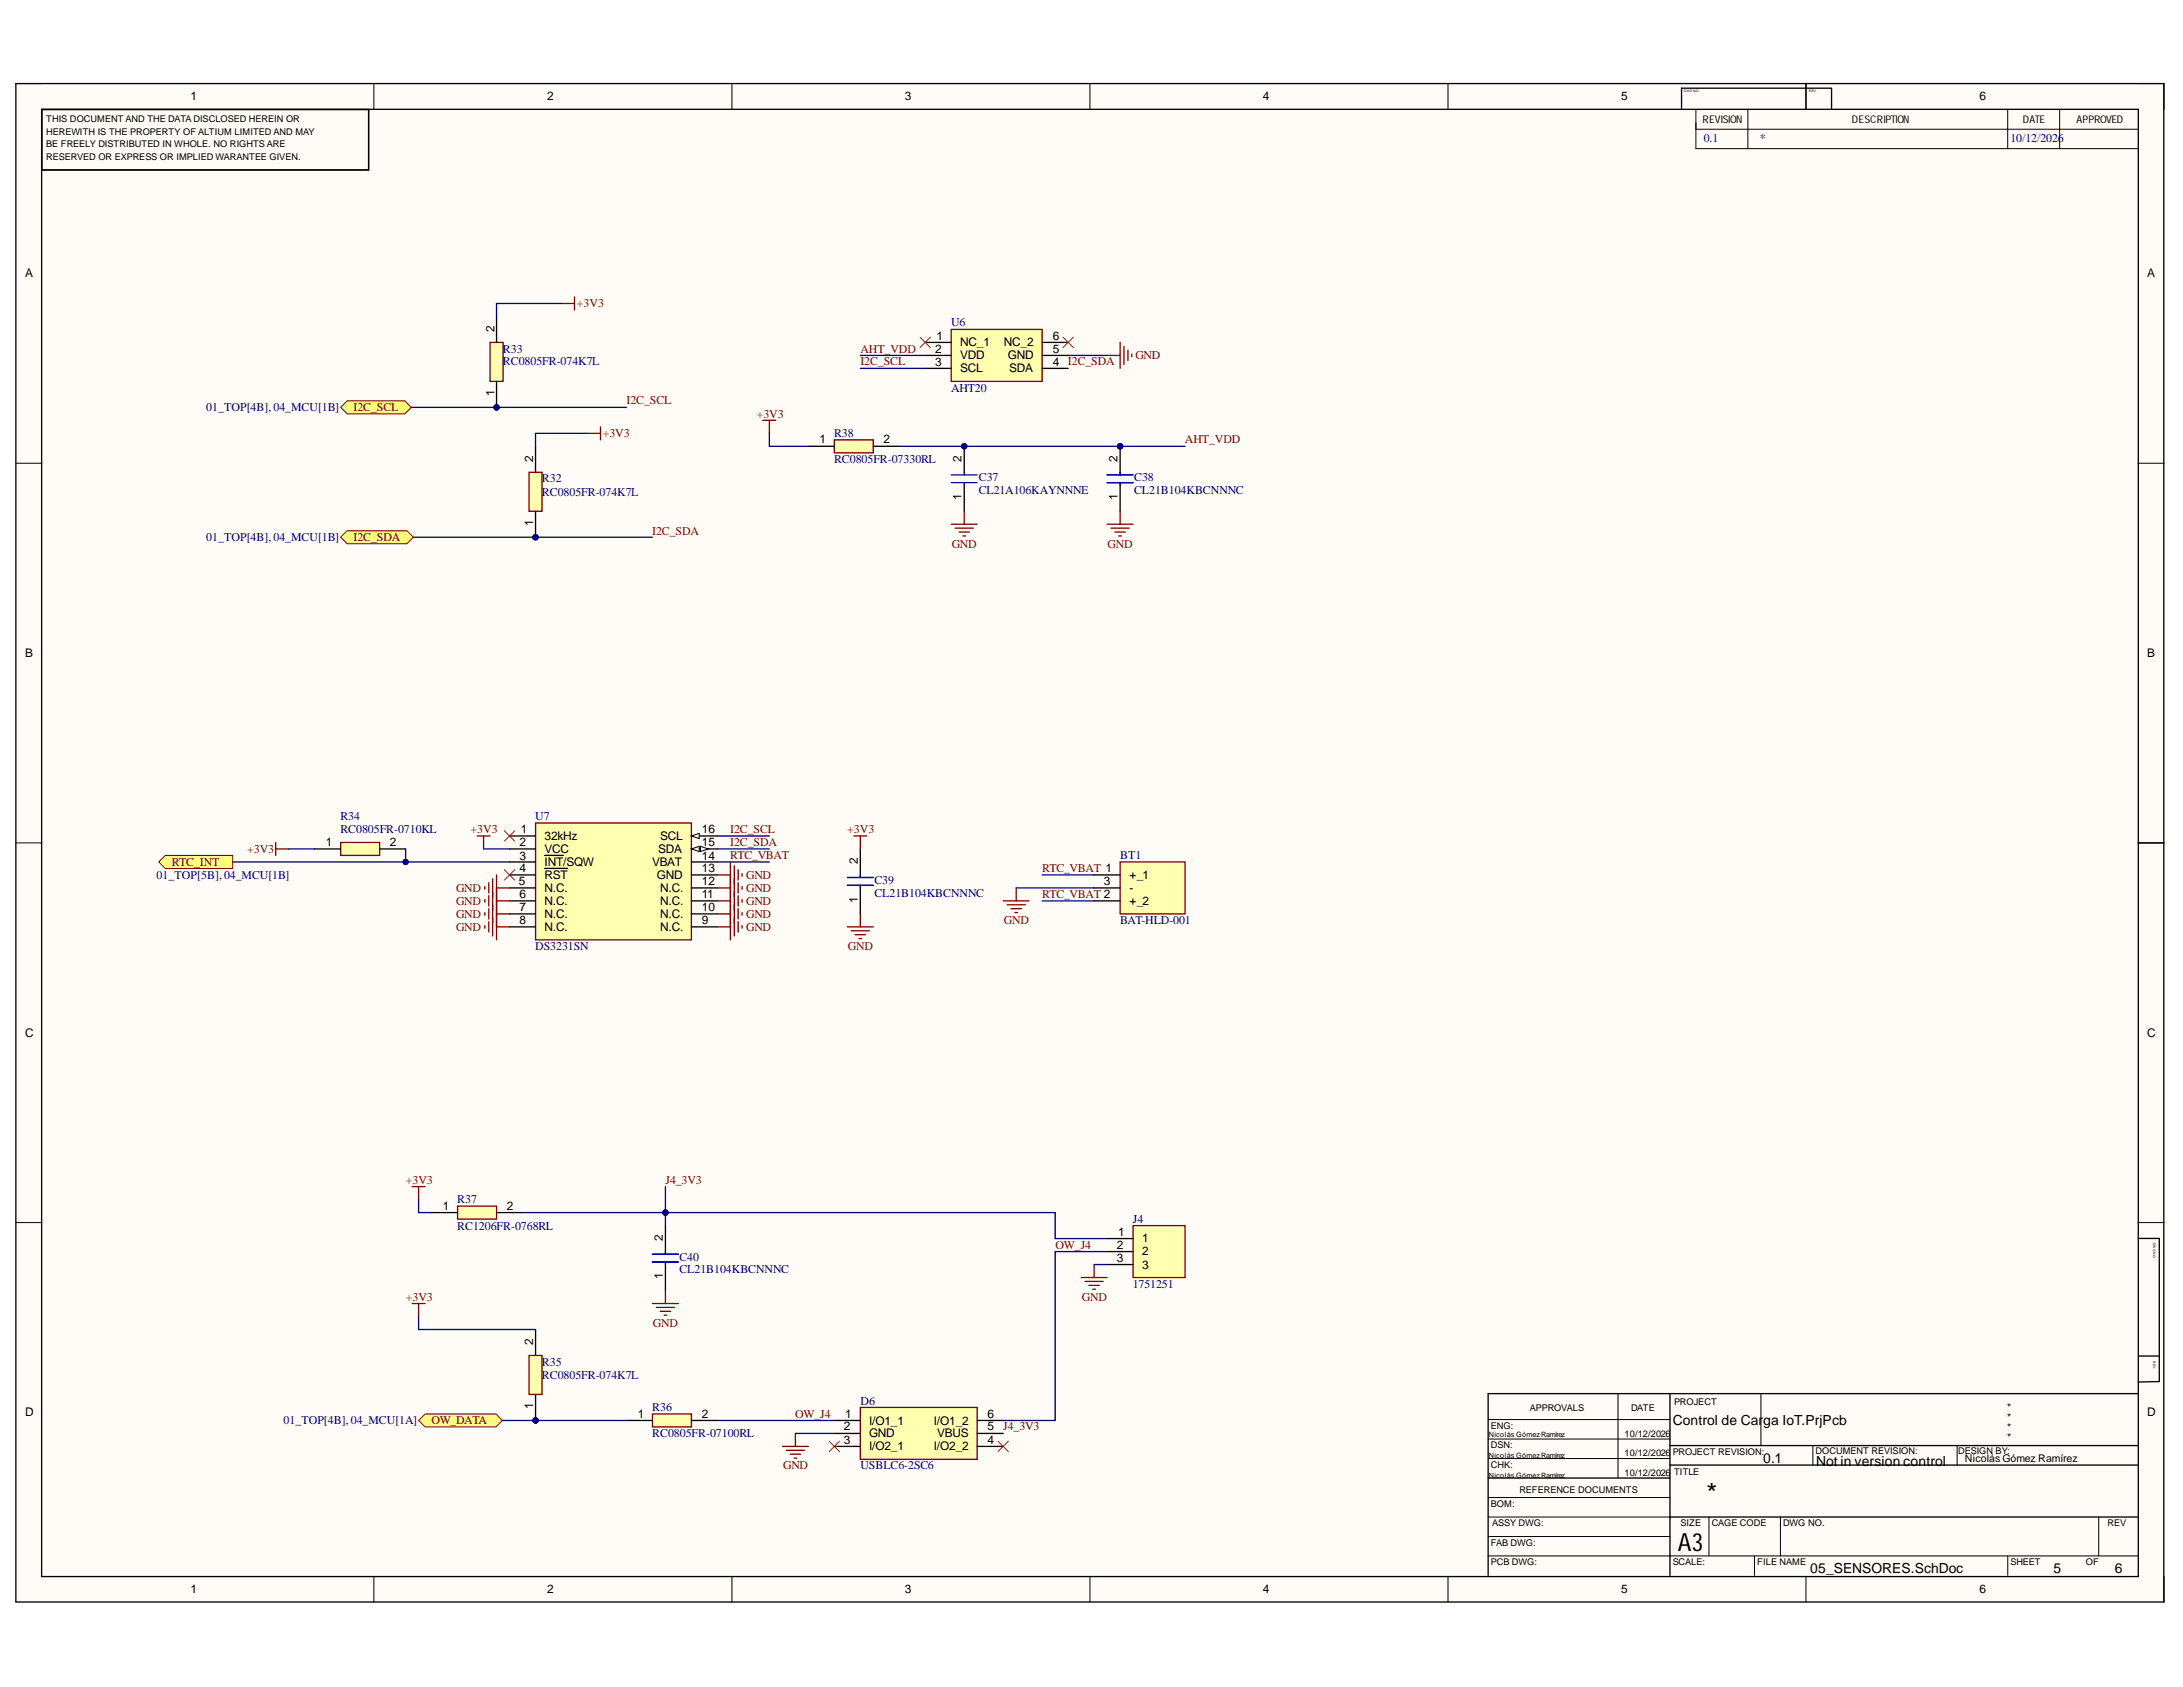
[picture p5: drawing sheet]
<svg xmlns="http://www.w3.org/2000/svg" width="279mm" height="216mm" viewBox="0 0 279 216" stroke-linecap="round" stroke-linejoin="round" font-family="sans-serif">
<defs><g id="words">
<text font-size="3.6" x="218.4" y="192.4">*</text>
<text font-size="3.2" x="214.8" y="198.5">A3</text>
<g font-size="1.8">
<text x="214.1" y="182.4">Control de Carga IoT.PrjPcb</text>
<text x="225.7" y="187.2">0.1</text>
<text x="232.4" y="187.6">Not in version control</text>
<text x="231.7" y="201.2">05_SENSORES.SchDoc</text>
<text x="262.8" y="201.2">5</text>
<text x="270.7" y="201.2">6</text>
</g>
<g font-size="1.5">
<text x="24.4" y="12.9">1</text>
<text x="70" y="12.9">2</text>
<text x="115.8" y="12.9">3</text>
<text x="161.6" y="12.9">4</text>
<text x="207.5" y="12.9">5</text>
<text x="253.3" y="12.9">6</text>
<text x="3.2" y="35.5">A</text>
<text x="274.8" y="35.5">A</text>
<text x="63.3" y="42.5" transform="rotate(-90 63.3 42.5)">2</text>
<text x="119.7" y="45.2">2</text>
<text x="119.7" y="46.8">3</text>
<text x="119.9" y="43.5">1</text>
<text x="122.9" y="44.3">NC_1</text>
<text x="122.9" y="46">VDD</text>
<text x="122.9" y="47.6">SCL</text>
<text x="128.5" y="44.3">NC_2</text>
<text x="129" y="46">GND</text>
<text x="129.2" y="47.6">SDA</text>
<text x="134.7" y="46.8">4</text>
<text x="134.7" y="45.2">5</text>
<text x="134.7" y="43.5">6</text>
<text x="63.3" y="50.6" transform="rotate(-90 63.3 50.6)">1</text>
<text x="68.3" y="59.1" transform="rotate(-90 68.3 59.1)">2</text>
<text x="104.9" y="56.7">1</text>
<text x="113.1" y="56.7">2</text>
<text x="123.1" y="59.1" transform="rotate(-90 123.1 59.1)">2</text>
<text x="143" y="59.1" transform="rotate(-90 143 59.1)">2</text>
<text x="123.1" y="64" transform="rotate(-90 123.1 64)">1</text>
<text x="143" y="64" transform="rotate(-90 143 64)">1</text>
<text x="68.3" y="67.3" transform="rotate(-90 68.3 67.3)">1</text>
<text x="3.2" y="84.1">B</text>
<text x="274.8" y="84.1">B</text>
<text x="66.7" y="106.6">1</text>
<text x="69.7" y="107.5">32kHz</text>
<text x="84.5" y="107.5">SCL</text>
<text x="89.8" y="106.6">16</text>
<text x="41.7" y="108.3">1</text>
<text x="49.9" y="108.3">2</text>
<text x="66.4" y="113.3">5</text>
<text x="66.5" y="108.3">2</text>
<text x="66.5" y="110">3</text>
<text x="66.5" y="111.6">4</text>
<text x="69.7" y="109.2">VCC</text>
<text x="69.7" y="110.8">INT/SQW</text>
<text x="69.7" y="112.5">RST</text>
<text x="83.5" y="110.8">VBAT</text>
<text x="84.1" y="112.5">GND</text>
<text x="84.2" y="109.2">SDA</text>
<text x="89.8" y="108.3">15</text>
<text x="89.8" y="110">14</text>
<text x="89.8" y="111.6">13</text>
<text x="89.8" y="113.3">12</text>
<text x="109.8" y="110.6" transform="rotate(-90 109.8 110.6)">2</text>
<text x="141.3" y="113.3">3</text>
<text x="144.6" y="112.5">+_1</text>
<text x="66.5" y="114.9">6</text>
<text x="66.5" y="116.6">7</text>
<text x="66.5" y="118.3">8</text>
<text x="69.7" y="114.2">N.C.</text>
<text x="69.7" y="115.8">N.C.</text>
<text x="69.7" y="117.5">N.C.</text>
<text x="69.7" y="119.1">N.C.</text>
<text x="84.5" y="114.2">N.C.</text>
<text x="84.5" y="115.8">N.C.</text>
<text x="84.5" y="117.5">N.C.</text>
<text x="84.5" y="119.1">N.C.</text>
<text x="89.8" y="114.9">11</text>
<text x="89.8" y="116.6">10</text>
<text x="89.8" y="118.3">9</text>
<text x="109.8" y="115.5" transform="rotate(-90 109.8 115.5)">1</text>
<text x="144.6" y="115.8">+_2</text>
<text x="144.6" y="114.2">-</text>
<text x="3.2" y="132.7">C</text>
<text x="274.8" y="132.7">C</text>
<text x="56.7" y="154.8">1</text>
<text x="64.9" y="154.8">2</text>
<text x="84.8" y="158.8" transform="rotate(-90 84.8 158.8)">2</text>
<text x="142.9" y="159.8">2</text>
<text x="142.9" y="161.5">3</text>
<text x="143.1" y="158.2">1</text>
<text x="146.2" y="159">1</text>
<text x="146.2" y="160.7">2</text>
<text x="84.8" y="163.7" transform="rotate(-90 84.8 163.7)">1</text>
<text x="146.2" y="162.4">3</text>
<text x="68.3" y="172.2" transform="rotate(-90 68.3 172.2)">2</text>
<text x="3.2" y="181.2">D</text>
<text x="68.3" y="180.4" transform="rotate(-90 68.3 180.4)">1</text>
<text x="81.6" y="181.5">1</text>
<text x="89.8" y="181.5">2</text>
<text x="108" y="183.1">2</text>
<text x="108" y="184.8">3</text>
<text x="108.2" y="181.5">1</text>
<text x="111.2" y="182.3">I/O1_1</text>
<text x="111.2" y="183.9">GND</text>
<text x="111.2" y="185.6">I/O2_1</text>
<text x="119.5" y="182.3">I/O1_2</text>
<text x="119.5" y="185.6">I/O2_2</text>
<text x="119.9" y="183.9">VBUS</text>
<text x="126.4" y="181.5">6</text>
<text x="126.4" y="183.1">5</text>
<text x="126.4" y="184.8">4</text>
<text x="274.8" y="181.2">D</text>
<text x="24.4" y="203.9">1</text>
<text x="70" y="203.9">2</text>
<text x="115.8" y="203.9">3</text>
<text x="161.6" y="203.9">4</text>
<text x="207.5" y="203.9">5</text>
<text x="253.3" y="203.9">6</text>
</g>
<g font-size="1.5" fill="#000080">
<text x="218.1" y="18.2">0.1</text>
<text x="225.3" y="18.2">*</text>
<text x="257.3" y="18.2">10/12/2026</text>
<text x="121.7" y="41.8">U6</text>
<text x="64.4" y="45.2">R33</text>
<text x="64.4" y="46.8">RC0805FR-074K7L</text>
<text x="26.4" y="52.6">01_TOP[4B],04_MCU[1B]</text>
<text x="121.7" y="50.1">AHT20</text>
<text x="106.7" y="56">R38</text>
<text x="106.7" y="59.3">RC0805FR-07330RL</text>
<text x="69.4" y="61.7">R32</text>
<text x="69.4" y="63.4">RC0805FR-074K7L</text>
<text x="125.3" y="61.6">C37</text>
<text x="125.3" y="63.2">CL21A106KAYNNNE</text>
<text x="145.1" y="61.6">C38</text>
<text x="145.1" y="63.2">CL21B104KBCNNNC</text>
<text x="26.4" y="69.3">01_TOP[4B],04_MCU[1B]</text>
<text x="43.6" y="104.9">R34</text>
<text x="43.6" y="106.6">RC0805FR-0710KL</text>
<text x="68.5" y="104.9">U7</text>
<text x="20" y="112.5">01_TOP[5B],04_MCU[1B]</text>
<text x="111.9" y="113.1">C39</text>
<text x="143.4" y="109.9">BT1</text>
<text x="111.9" y="114.7">CL21B104KBCNNNC</text>
<text x="143.4" y="118.3">BAT-HLD-001</text>
<text x="68.5" y="121.6">DS3231SN</text>
<text x="58.5" y="154">R37</text>
<text x="58.5" y="157.4">RC1206FR-0768RL</text>
<text x="87" y="161.3">C40</text>
<text x="145" y="156.5">J4</text>
<text x="87" y="162.9">CL21B104KBCNNNC</text>
<text x="145" y="164.8">1751251</text>
<text x="69.4" y="174.8">R35</text>
<text x="69.4" y="176.5">RC0805FR-074K7L</text>
<text x="110.1" y="179.8">D6</text>
<text x="36.3" y="182.2">01_TOP[4B],04_MCU[1A]</text>
<text x="83.5" y="180.6">R36</text>
<text x="83.5" y="183.9">RC0805FR-07100RL</text>
<text x="110.1" y="188.1">USBLC6-2SC6</text>
</g>
<g font-size="1.5" fill="#800000">
<text x="73.8" y="39.3">+3V3</text>
<text x="110.1" y="46.8">I2C_SCL</text>
<text x="110.1" y="45.2">AHT_VDD</text>
<text x="136.7" y="46.8">I2C_SDA</text>
<text x="145.3" y="46">GND</text>
<text x="45.3" y="52.6">I2C_SCL</text>
<text x="80.2" y="51.7">I2C_SCL</text>
<text x="96.9" y="53.4">+3V3</text>
<text x="77.1" y="56">+3V3</text>
<text x="151.7" y="56.7">AHT_VDD</text>
<text x="45.3" y="69.3">I2C_SDA</text>
<text x="83.5" y="68.4">I2C_SDA</text>
<text x="121.8" y="70.1">GND</text>
<text x="141.8" y="70.1">GND</text>
<text x="60.2" y="106.6">+3V3</text>
<text x="93.5" y="106.6">I2C_SCL</text>
<text x="108.4" y="106.6">+3V3</text>
<text x="22" y="110.8">RTC_INT</text>
<text x="31.6" y="109.2">+3V3</text>
<text x="93.5" y="108.3">I2C_SDA</text>
<text x="93.5" y="109.9">RTC_VBAT</text>
<text x="95.5" y="112.5">GND</text>
<text x="133.4" y="111.6">RTC_VBAT 1</text>
<text x="58.4" y="114.2">GND</text>
<text x="58.4" y="115.8">GND</text>
<text x="58.4" y="117.5">GND</text>
<text x="58.4" y="119.1">GND</text>
<text x="95.5" y="119.1">GND</text>
<text x="95.5" y="117.5">GND</text>
<text x="95.5" y="115.8">GND</text>
<text x="95.5" y="114.2">GND</text>
<text x="128.5" y="118.3">GND</text>
<text x="133.4" y="114.9">RTC_VBAT 2</text>
<text x="108.5" y="121.6">GND</text>
<text x="51.9" y="151.5">+3V3</text>
<text x="85.2" y="151.5">J4_3V3</text>
<text x="135.1" y="159.8">OW_J4</text>
<text x="51.9" y="166.5">+3V3</text>
<text x="138.5" y="166.5">GND</text>
<text x="83.6" y="169.8">GND</text>
<text x="55.2" y="182.2">OW_DATA</text>
<text x="101.8" y="181.5">OW_J4</text>
<text x="128.4" y="183.1">J4_3V3</text>
<text x="100.2" y="188.1">GND</text>
</g>
<g font-size="1.4">
<text x="217.9" y="15.7">REVISION</text>
<text x="237" y="15.7">DESCRIPTION</text>
<text x="258.9" y="15.7">DATE</text>
<text x="265.8" y="15.7">APPROVED</text>
<text x="256.9" y="183.2">*</text>
<text x="256.9" y="184.4">*</text>
<text x="256.9" y="180.5">*</text>
<text x="256.9" y="181.8">*</text>
<text x="251.5" y="187">Nicolás Gómez Ramírez</text>
</g>
<g font-size="1.2">
<text x="5.9" y="15.6">THIS DOCUMENT AND THE DATA DISCLOSED HEREIN OR</text>
<text x="5.9" y="17.2">HEREWITH IS THE PROPERTY OF ALTIUM LIMITED AND MAY</text>
<text x="5.9" y="18.9">BE FREELY DISTRIBUTED IN WHOLE. NO RIGHTS ARE</text>
<text x="5.9" y="20.5">RESERVED OR EXPRESS OR IMPLIED WARANTEE GIVEN.</text>
<text x="214.3" y="179.8">PROJECT</text>
<text x="190.8" y="182.9">ENG:</text>
<text x="190.8" y="185.4">DSN:</text>
<text x="195.8" y="180.5">APPROVALS</text>
<text x="207.9" y="183.9">10/12/2026</text>
<text x="208.8" y="180.5">DATE</text>
<text x="190.8" y="187.9">CHK:</text>
<text x="194.5" y="191">REFERENCE DOCUMENTS</text>
<text x="207.9" y="186.4">10/12/2026</text>
<text x="207.9" y="188.9">10/12/2026</text>
<text x="214.1" y="186.2">PROJECT REVISION:</text>
<text x="214.3" y="188.7">TITLE</text>
<text x="232.4" y="186">DOCUMENT REVISION:</text>
<text x="250.6" y="186">DESIGN BY:</text>
<text x="190.8" y="192.9">BOM:</text>
<text x="190.8" y="197.9">FAB DWG:</text>
<text x="191" y="195.3">ASSY DWG:</text>
<text x="215.1" y="195.3">SIZE</text>
<text x="219.1" y="195.3">CAGE CODE</text>
<text x="228.2" y="195.3">DWG NO.</text>
<text x="269.7" y="195.3">REV</text>
<text x="190.8" y="200.3">PCB DWG:</text>
<text x="214.1" y="200.3">SCALE:</text>
<text x="224.9" y="200.3">FILE NAME</text>
<text x="257.3" y="200.3">SHEET</text>
<text x="267" y="200.3">OF</text>
</g>
<g font-size=".9">
<text x="190.6" y="183.9">Nicolás GómezRamírez</text>
<text x="190.6" y="186.5">Nicolás GómezRamírez</text>
<text x="190.6" y="189.2">Nicolás GómezRamírez</text>
</g>
<g font-size=".4">
<text x="215.5" y="11.8">DWG NO:</text>
<text x="231.5" y="11.8">REV:</text>
<text x="275.6" y="159.1" transform="rotate(90 275.6 159.1)">DWG NO:</text>
<text x="275.6" y="174.2" transform="rotate(90 275.6 174.2)">REV:</text>
</g>
</g></defs>
<g fill="#fffcf8">
<path d="M2 10.7h275v194.4h-275z" fill-rule="evenodd"/>
<path d="M5.4 14h268.2v187.7h-268.2z" fill-rule="evenodd"/>
</g>
<g fill="none" stroke="#000" stroke-width=".13">
<path d="M2 10.7h3.4M47.9 10.7v3.3M93.7 10.7v3.3M139.5 10.7v3.3M185.3 10.7v3.3M217.1 14v5h56.5M217.1 16.5h56.5M223.7 14v5M231.1 10.7v3.3M257 14v5M263.6 14v5M273.6 10.7h3.4v3.3"/>
<path d="M2 59.3h3.4M273.6 59.3h3.4M2 107.9h3.4M273.6 107.9h3.4M2 156.5h3.4M273.6 156.5h3.4M207.1 178.4v10.8M225.4 178.4v6.6M190.5 199.1h83.1M190.5 184.2h23.2M190.5 181.7h23.2M190.5 186.7h23.2"/>
<path d="M190.5 194.1h23.2M190.5 191.7h23.2M190.5 196.6h23.2M218.7 194.1v5M224.6 199.1v2.5M227.9 194.1v5M232 185v2.5M250.5 185v2.5M257 199.1v2.5M268.6 194.1v5M47.9 201.7v3.4M93.7 201.7v3.4"/>
<path d="M139.5 201.7v3.4M185.3 201.7v3.4M231.1 201.7v3.4M277 201.7v3.4"/>
</g>
<g fill="none" stroke="#000" stroke-width=".17">
<path d="M2 10.7h274.9v194.3h-274.9zM5.3 14h268.4v187.8h-268.4zM5.3 14h41.9v7.8h-41.9M231.1 10.7v3.3M234.4 11.3h-19.2v2.6M234.4 11.4v2.6M273.7 107.9h3.3M273.7 158.5h2.7v18.3l-2.7 .1M213.7 178.4v23.2M273.6 178.4h-83.1v23.2M273.7 173.5h2.7M190.5 189.2h23.2"/>
<path d="M213.7 185h59.9M213.7 187.5h59.9M213.7 194.1h59.9"/>
</g>
<path d="M44.4 51.3h7.4l.8 .8-.8 .9h-7.4l-.8-.9z" fill-rule="evenodd" fill="#ffff80"/>
<path d="M44.4 51.3h7.4l.8 .8-.8 .9h-7.4l-.8-.9z" fill="none" stroke="#800000" stroke-width=".13"/>
<path d="M43.6 68.8l.8-.9h7.7l.8 .9-.8 .8h-7.7z" fill-rule="evenodd" fill="#ffff80"/>
<path d="M43.6 68.8l.8-.9h7.7l.8 .9-.8 .8h-7.7z" fill="none" stroke="#800000" stroke-width=".13"/>
<path d="M53.6 181.8l.8-.8h9.1l.8 .8-.8 .8h-9.1z" fill-rule="evenodd" fill="#ffff80"/>
<path d="M53.6 181.8l.8-.8h9.1l.8 .8-.8 .8h-9.1z" fill="none" stroke="#800000" stroke-width=".13"/>
<path d="M21.2 109.5h8.6v1.6h-8.6l-.9-.8z" fill-rule="evenodd" fill="#ffff80"/>
<path d="M21.2 109.5h8.6v1.6h-8.6l-.9-.8z" fill="none" stroke="#800000" stroke-width=".13"/>
<path d="M121.7 42.2h11.7v6.6h-11.7z" fill-rule="evenodd" fill="#ffffb0"/>
<path d="M121.7 42.2h11.7v6.6h-11.7z" fill="none" stroke="#800000" stroke-width=".17"/>
<path d="M118.4 43.8h3.3M118.4 45.5h3.3M118.4 47.1h3.3M133.4 43.8h3.3M133.4 45.5h3.3M133.4 47.1h3.3" fill="none" stroke="#000" stroke-width=".17"/>
<path d="M145 156.9h6.7v6.6h-6.7z" fill-rule="evenodd" fill="#ffffb0"/>
<path d="M145 156.9h6.7v6.6h-6.7z" fill="none" stroke="#800000" stroke-width=".17"/>
<path d="M141.7 158.5h3.3M141.7 160.2h3.3M141.7 161.8h3.3" fill="none" stroke="#000" stroke-width=".17"/>
<path d="M143.4 110.3h8.3v6.7h-8.3z" fill-rule="evenodd" fill="#ffffb0"/>
<path d="M143.4 110.3h8.3v6.7h-8.3z" fill="none" stroke="#800000" stroke-width=".17"/>
<path d="M140 112h3.4M140 115.3h3.4M140 113.6h3.4" fill="none" stroke="#000" stroke-width=".17"/>
<path d="M110.1 180.1h15v6.7h-15z" fill-rule="evenodd" fill="#ffffb0"/>
<path d="M110.1 180.1h15v6.7h-15z" fill="none" stroke="#800000" stroke-width=".17"/>
<path d="M106.8 181.8h3.3M106.8 183.5h3.3M106.8 185.1h3.3M125.1 181.8h3.3M125.1 183.5h3.3M125.1 185.1h3.3" fill="none" stroke="#000" stroke-width=".17"/>
<path d="M43.6 107.8h5v1.7h-5z" fill-rule="evenodd" fill="#ffffb0"/>
<path d="M43.6 107.8h5v1.7h-5z" fill="none" stroke="#800000" stroke-width=".17"/>
<path d="M40.3 108.6h3.3M48.6 108.6h3.3" fill="none" stroke="#000" stroke-width=".17"/>
<circle cx="63.6" cy="52.1" r=".33" fill="#000080"/>
<circle cx="63.6" cy="52.1" r=".33" fill="none" stroke="#000080" stroke-width=".13"/>
<path d="M62.7 43.8h1.7v5h-1.7z" fill-rule="evenodd" fill="#ffffb0"/>
<path d="M62.7 43.8h1.7v5h-1.7z" fill="none" stroke="#800000" stroke-width=".17"/>
<path d="M63.6 48.8v3.3" fill="none" stroke="#000" stroke-width=".17"/>
<circle cx="63.6" cy="52.1" r=".33" fill="#000080"/>
<circle cx="63.6" cy="52.1" r=".33" fill="none" stroke="#000080" stroke-width=".13"/>
<path d="M63.6 40.5v3.3" fill="none" stroke="#000" stroke-width=".17"/>
<circle cx="68.5" cy="181.8" r=".33" fill="#000080"/>
<circle cx="68.5" cy="181.8" r=".33" fill="none" stroke="#000080" stroke-width=".13"/>
<path d="M67.7 173.5h1.7v5h-1.7z" fill-rule="evenodd" fill="#ffffb0"/>
<path d="M67.7 173.5h1.7v5h-1.7z" fill="none" stroke="#800000" stroke-width=".17"/>
<path d="M68.5 178.5v3.3" fill="none" stroke="#000" stroke-width=".17"/>
<circle cx="68.5" cy="181.8" r=".33" fill="#000080"/>
<circle cx="68.5" cy="181.8" r=".33" fill="none" stroke="#000080" stroke-width=".13"/>
<path d="M68.5 170.2v3.3" fill="none" stroke="#000" stroke-width=".17"/>
<path d="M83.5 181h5v1.6h-5z" fill-rule="evenodd" fill="#ffffb0"/>
<path d="M83.5 181h5v1.6h-5z" fill="none" stroke="#800000" stroke-width=".17"/>
<path d="M80.2 181.8h3.3M88.5 181.8h3.3" fill="none" stroke="#000" stroke-width=".17"/>
<path d="M106.8 56.3h5v1.7h-5z" fill-rule="evenodd" fill="#ffffb0"/>
<path d="M106.8 56.3h5v1.7h-5z" fill="none" stroke="#800000" stroke-width=".17"/>
<path d="M103.5 57.1h3.3M111.8 57.1h3.3M110.1 108.6v3.4M110.1 113.6v3.4" fill="none" stroke="#000" stroke-width=".17"/>
<path d="M108.4 113.3h3.4M108.4 112.3h3.4M110.1 112v.3M110.1 113.3v.3" fill="none" stroke="#00f" stroke-width=".17"/>
<circle cx="68.5" cy="68.8" r=".33" fill="#000080"/>
<circle cx="68.5" cy="68.8" r=".33" fill="none" stroke="#000080" stroke-width=".13"/>
<path d="M67.7 60.4h1.7v5h-1.7z" fill-rule="evenodd" fill="#ffffb0"/>
<path d="M67.7 60.4h1.7v5h-1.7z" fill="none" stroke="#800000" stroke-width=".17"/>
<path d="M68.5 65.4v3.4" fill="none" stroke="#000" stroke-width=".17"/>
<circle cx="68.5" cy="68.8" r=".33" fill="#000080"/>
<circle cx="68.5" cy="68.8" r=".33" fill="none" stroke="#000080" stroke-width=".13"/>
<path d="M68.5 57.1v3.3" fill="none" stroke="#000" stroke-width=".17"/>
<path d="M71.9 38.8h1.6M73.5 38v1.7M75.2 55.5h1.7M76.9 54.6v1.7M97.6 53.8h1.7M98.5 53.8v1.7M141.7 45.5h1.7M143.4 43.8v3.3M143.9 44.3v2.3M144.4 44.8v1.4M144.9 45.3v.3" fill="none" stroke="#800000" stroke-width=".17"/>
<path d="M117.8 43.2l1.3 1.3M119.1 43.2l-1.3 1.3M136 43.2l1.4 1.3M137.4 43.2l-1.4 1.3" fill="none" stroke="#f00" stroke-width=".13"/>
<circle cx="123.4" cy="57.1" r=".33" fill="#000080"/>
<circle cx="123.4" cy="57.1" r=".33" fill="none" stroke="#000080" stroke-width=".13"/>
<path d="M123.4 57.1v3.3M123.4 62.1v3.3" fill="none" stroke="#000" stroke-width=".17"/>
<circle cx="123.4" cy="57.1" r=".33" fill="#000080"/>
<circle cx="123.4" cy="57.1" r=".33" fill="none" stroke="#000080" stroke-width=".13"/>
<path d="M121.7 61.8h3.4M121.7 60.8h3.4M123.4 60.4v.4M123.4 61.8v.3" fill="none" stroke="#00f" stroke-width=".17"/>
<circle cx="143.4" cy="57.1" r=".33" fill="#000080"/>
<circle cx="143.4" cy="57.1" r=".33" fill="none" stroke="#000080" stroke-width=".13"/>
<path d="M143.4 57.1v3.3M143.4 62.1v3.3" fill="none" stroke="#000" stroke-width=".17"/>
<path d="M141.7 61.8h3.3M141.7 60.8h3.3M143.4 60.4v.4M143.4 61.8v.3" fill="none" stroke="#00f" stroke-width=".17"/>
<circle cx="143.4" cy="57.1" r=".33" fill="#000080"/>
<circle cx="143.4" cy="57.1" r=".33" fill="none" stroke="#000080" stroke-width=".13"/>
<path d="M141.7 61.8h3.3M141.7 60.8h3.3M143.4 60.4v.4M143.4 61.8v.3" fill="none" stroke="#00f" stroke-width=".17"/>
<path d="M121.7 67.1h3.4M122.2 67.6h2.4M122.7 68.1h1.4M123.2 68.6h.4M123.4 65.4v1.7M141.7 67.1h3.3M142.2 67.6h2.3M142.7 68.1h1.3M143.2 68.6h.3M143.4 65.4v1.7" fill="none" stroke="#800000" stroke-width=".17"/>
<path d="M68.5 105.3h20v15h-20z" fill-rule="evenodd" fill="#ffffb0"/>
<path d="M68.5 105.3h20v15h-20z" fill="none" stroke="#800000" stroke-width=".17"/>
<path d="M65.2 107h3.3M65.2 108.6h3.3M65.2 110.3h3.3M65.2 112h3.3M65.2 113.6h3.3M65.2 115.3h3.3M65.2 117h3.3M65.2 118.6h3.3M69.7 109.5h2.4M69.7 111.1h2.9M88.5 107h3.3" fill="none" stroke="#000" stroke-width=".17"/>
<path d="M88.5 107l1-.3v.6z" fill="#f8fcff"/>
<path d="M88.5 107l1-.3v.6z" fill="none" stroke="#000" stroke-width=".13"/>
<path d="M88.5 108.6h3.3" fill="none" stroke="#000" stroke-width=".17"/>
<path d="M88.5 108.6l1-.3v.7z" fill="#f8fcff"/>
<path d="M88.5 108.6l1-.3v.7z" fill="none" stroke="#000" stroke-width=".13"/>
<path d="M89.7 108.3l1 .3-1 .4z" fill="#f8fcff"/>
<path d="M89.7 108.3l1 .3-1 .4z" fill="none" stroke="#000" stroke-width=".13"/>
<path d="M88.5 110.3h3.3M88.5 112h3.3M88.5 113.6h3.3M88.5 115.3h3.3M88.5 117h3.3M88.5 118.6h3.3" fill="none" stroke="#000" stroke-width=".17"/>
<path d="M64.5 106.3l1.4 1.3M64.5 111.3l1.4 1.3M65.9 106.3l-1.4 1.3M65.9 111.3l-1.4 1.3" fill="none" stroke="#f00" stroke-width=".13"/>
<g fill="none" stroke="#800000" stroke-width=".17">
<path d="M35.3 107.8v1.7M35.3 108.6h1.6M62.1 113.5v.3M62.1 115.1v.4M62.1 116.8v.3M62.1 118.5v.3M62.6 113v1.3M62.6 114.6v1.4M62.6 116.3v1.3M62.6 118v1.3M63.1 112.5v7.3M63.6 112v8.3"/>
<path d="M63.6 113.6h1.6M63.6 115.3h1.6M63.6 117h1.6M63.6 118.6h1.6M91.8 113.6h1.7M91.8 115.3h1.7M91.8 117h1.7M91.8 118.6h1.7M91.8 112h1.7M93.5 110.3v10M94 110.8v9M94.5 111.3v1.3"/>
<path d="M94.5 113v1.3M94.5 114.6v1.4M94.5 116.3v1.3M94.5 118v1.3M95 111.8v.3M95 113.5v.3M95 115.1v.4M95 116.8v.3M95 118.5v.3M108.4 118.6h3.4M108.9 119.1h2.4M109.3 107h1.6"/>
<path d="M109.4 119.6h1.4M110.1 107v1.6M110.1 117v1.6M128.4 115.3h3.3M128.9 115.8h2.3M129.4 116.3h1.3M129.9 116.8h.3M130.1 113.6v1.7M109.9 120.1h.4M52.7 151.9h1.7M53.6 151.9v1.6"/>
</g>
<path d="M58.6 154.4h5v1.6h-5z" fill-rule="evenodd" fill="#ffffb0"/>
<g fill="none" stroke="#800000" stroke-width=".17">
<path d="M61.1 107h1.6M61.9 107v1.6M58.6 154.4h5v1.6h-5zM52.7 166.8h1.7M53.6 166.8v1.7M83.5 166.8h3.3M84 167.3h2.3M84.5 167.8h1.3M85 168.3h.3M85.2 165.2v1.6M138.4 163.5h3.3M138.9 164h2.3"/>
<path d="M139.4 164.5h1.3M139.9 165h.3M140 161.8v1.7M100.1 185.1h3.4M100.6 185.6h2.4M101.1 186.1h1.4M101.6 186.6h.4M101.8 183.5v1.6"/>
</g>
<path d="M55.2 155.2h3.4M63.6 155.2h3.3M85.2 156.9v3.3M85.2 161.8v3.4" fill="none" stroke="#000" stroke-width=".17"/>
<path d="M83.5 161.5h3.3M83.5 160.5h3.3M85.2 160.2v.3M85.2 161.5v.3" fill="none" stroke="#00f" stroke-width=".17"/>
<path d="M106.1 184.4l1.3 1.4M107.4 184.4l-1.3 1.4M127.7 184.4l1.4 1.4M129.1 184.4l-1.4 1.4" fill="none" stroke="#f00" stroke-width=".13"/>
<path d="M52.6 52.1h11" fill="none" stroke="#000080" stroke-width=".17"/>
<circle cx="63.6" cy="52.1" r=".33" fill="#000080"/>
<circle cx="63.6" cy="52.1" r=".33" fill="none" stroke="#000080" stroke-width=".13"/>
<path d="M52.9 68.8h15.6" fill="none" stroke="#000080" stroke-width=".17"/>
<circle cx="68.5" cy="68.8" r=".33" fill="#000080"/>
<circle cx="68.5" cy="68.8" r=".33" fill="none" stroke="#000080" stroke-width=".13"/>
<path d="M68.5 68.8h15" fill="none" stroke="#000080" stroke-width=".17"/>
<circle cx="68.5" cy="68.8" r=".33" fill="#000080"/>
<circle cx="68.5" cy="68.8" r=".33" fill="none" stroke="#000080" stroke-width=".13"/>
<path d="M63.6 52.1h16.6" fill="none" stroke="#000080" stroke-width=".17"/>
<circle cx="63.6" cy="52.1" r=".33" fill="#000080"/>
<circle cx="63.6" cy="52.1" r=".33" fill="none" stroke="#000080" stroke-width=".13"/>
<path d="M71.9 38.8h-8.3v1.7M75.2 55.5h-6.7v1.6M98.5 55.5v1.6h5M110.1 45.5h8.3M110.1 47.1h8.3M115.1 57.1h28.3M136.7 45.5h5" fill="none" stroke="#000080" stroke-width=".17"/>
<circle cx="123.4" cy="57.1" r=".33" fill="#000080"/>
<circle cx="123.4" cy="57.1" r=".33" fill="none" stroke="#000080" stroke-width=".13"/>
<circle cx="143.4" cy="57.1" r=".33" fill="#000080"/>
<circle cx="143.4" cy="57.1" r=".33" fill="none" stroke="#000080" stroke-width=".13"/>
<path d="M143.4 57.1h8.3" fill="none" stroke="#000080" stroke-width=".17"/>
<circle cx="143.4" cy="57.1" r=".33" fill="#000080"/>
<circle cx="143.4" cy="57.1" r=".33" fill="none" stroke="#000080" stroke-width=".13"/>
<path d="M29.8 110.3h35.4" fill="none" stroke="#000080" stroke-width=".17"/>
<circle cx="51.9" cy="110.3" r=".33" fill="#000080"/>
<circle cx="51.9" cy="110.3" r=".33" fill="none" stroke="#000080" stroke-width=".13"/>
<path d="M36.9 108.6h3.4M130.1 113.6h9.9M133.4 112h6.6M133.4 115.3h6.6M53.6 153.5v1.7h1.6M66.9 155.2h18.3" fill="none" stroke="#000080" stroke-width=".17"/>
<circle cx="85.2" cy="155.2" r=".33" fill="#000080"/>
<circle cx="85.2" cy="155.2" r=".33" fill="none" stroke="#000080" stroke-width=".13"/>
<path d="M85.2 155.2h49.8v3.3h6.7" fill="none" stroke="#000080" stroke-width=".17"/>
<circle cx="85.2" cy="155.2" r=".33" fill="#000080"/>
<circle cx="85.2" cy="155.2" r=".33" fill="none" stroke="#000080" stroke-width=".13"/>
<path d="M85.2 151.9v3.3M140 161.8h1.7M141.7 160.2h-6.6v21.6h-6.7M101.8 183.5h5" fill="none" stroke="#000080" stroke-width=".17"/>
<circle cx="85.2" cy="155.2" r=".33" fill="#000080"/>
<circle cx="85.2" cy="155.2" r=".33" fill="none" stroke="#000080" stroke-width=".13"/>
<path d="M85.2 155.2v1.7" fill="none" stroke="#000080" stroke-width=".17"/>
<circle cx="85.2" cy="155.2" r=".33" fill="#000080"/>
<circle cx="85.2" cy="155.2" r=".33" fill="none" stroke="#000080" stroke-width=".13"/>
<path d="M68.5 181.8h11.7" fill="none" stroke="#000080" stroke-width=".17"/>
<circle cx="68.5" cy="181.8" r=".33" fill="#000080"/>
<circle cx="68.5" cy="181.8" r=".33" fill="none" stroke="#000080" stroke-width=".13"/>
<path d="M64.3 181.8h4.2M91.8 181.8h15" fill="none" stroke="#000080" stroke-width=".17"/>
<circle cx="68.5" cy="181.8" r=".33" fill="#000080"/>
<circle cx="68.5" cy="181.8" r=".33" fill="none" stroke="#000080" stroke-width=".13"/>
<path d="M51.9 108.6v1.7M61.9 108.6h3.3M91.8 108.6h6.7M91.8 107h6.7M91.8 110.3h6.7M53.6 168.5v1.6h14.9" fill="none" stroke="#000080" stroke-width=".17"/>
<circle cx="51.9" cy="110.3" r=".33" fill="#000080"/>
<circle cx="51.9" cy="110.3" r=".33" fill="none" stroke="#000080" stroke-width=".13"/>
<use href="#words"/>
</svg>
